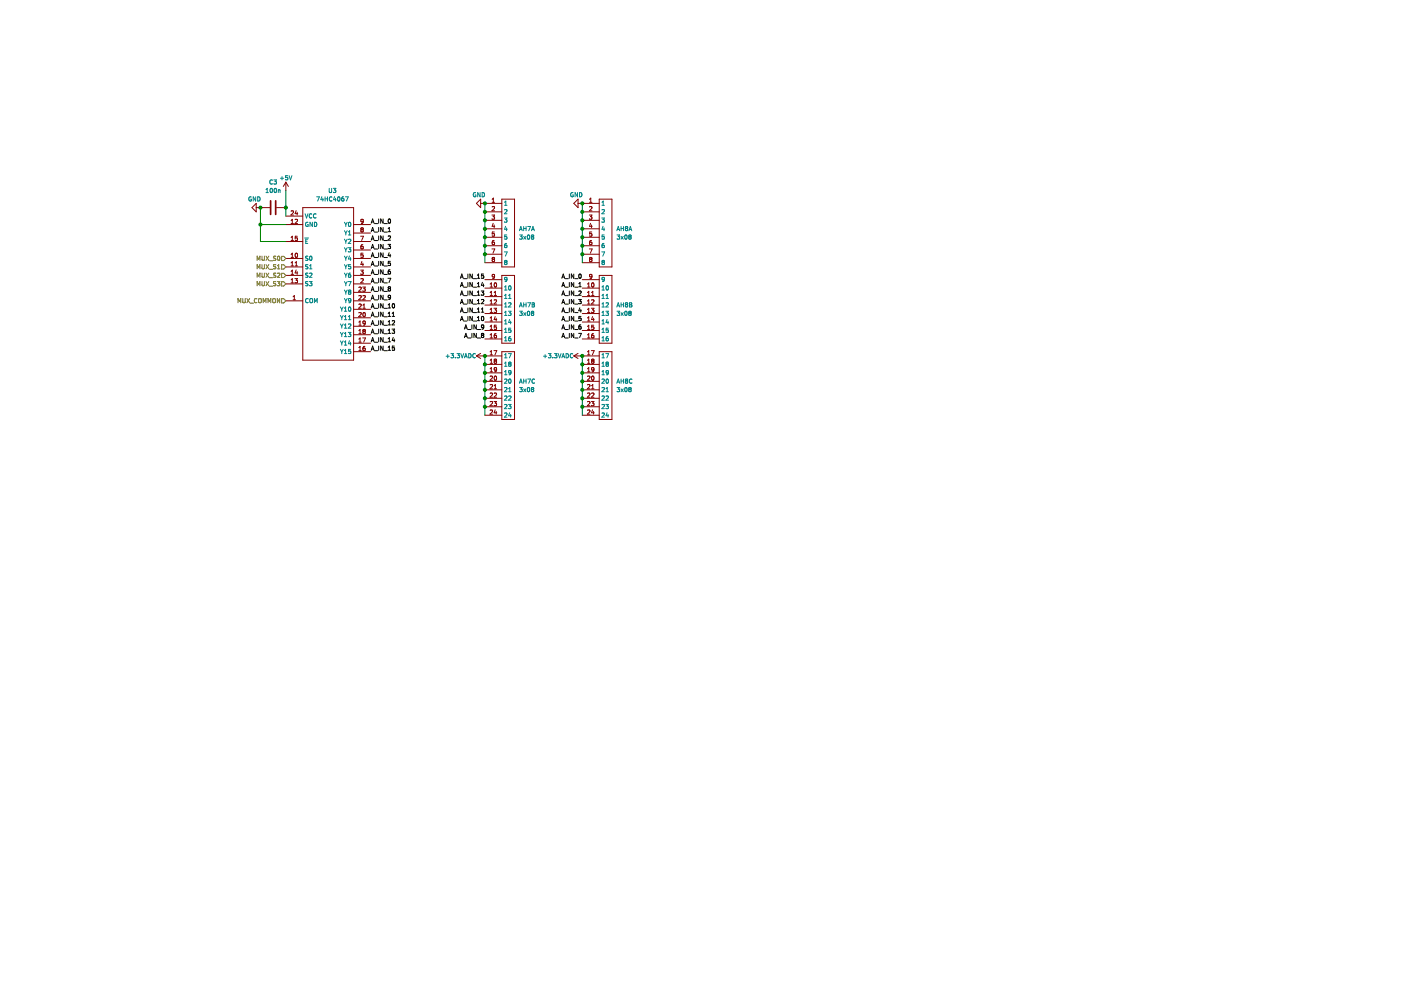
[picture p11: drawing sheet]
<svg xmlns="http://www.w3.org/2000/svg" width="420mm" height="297mm" viewBox="0 0 420 297" stroke-linecap="round" stroke-linejoin="round" font-family="sans-serif">
<path d="M.6 0h419.6v297h-419.6z" fill-rule="evenodd" fill="#fff" stroke="#fff" stroke-width=".3"/>
<g fill="none" stroke="#840000" stroke-width=".3">
<path d="M85.7 54.6l-.7 1.3M85.7 54.6v2.6M85.7 54.6l.8 1.3M144.1 59.7v2.5l-1.2-1.2zM147.6 59.7l.4-.3v1.2M150.5 59.7h3.8v20.3h-3.8zM173.4 59.7v2.5l-1.3-1.2zM176.8 59.7l.4-.3v1.2M179.7 59.7h3.8v20.3h-3.8zM76.8 62.2h4.1M76.8 61v2.5l-1.2-1.3zM82.9 62.2h2.8"/>
<path d="M85.7 77.5h5.1M85.7 67.3h5.1M85.7 72.4h5.1M85.7 64.8h5.1M87.3 63.3l.5-.1 .2 .4-.8 .9h.8M87.3 77.2h.7M87.3 66.1l.4-.4v1.3M87.3 71.2l.4-.4v1.3M87.3 76.3l.4-.4v1.3M87.3 78.8l.4-.4v1.3M87.3 79.7h.7M87.3 67h.7"/>
<path d="M87.3 72.1h.7M88.5 65.8l.5-.1 .2 .4-.8 .9h.8M88.5 79.7h.7M88.5 78.8l.4-.4v1.3M88.6 76l.2-.1a.62 .62 0 0 1 .5 .6 .62 .62 0 0 1-.6 .6l-.2-.4zM88.8 63.1l-.3 .9h.8M89.1 63.6v.9M89.1 71.4h.1M89.2 71.4l-.1 .6h-.6M89.2 70.8h-.6l-.1 .6h.6M90.8 62.2h15.2v45.8h-15.2zM106 77.5h5.1"/>
<path d="M106 67.3h5.1M106 72.4h5.1M106 74.9h5.1M106 69.9h5.1M108.2 70.8h.8l-.5 1.3M108.2 77l.6 .1M108.5 68.8l-.3-.2 .3-.3 .4 .2-.2 .3M108.5 68.8l-.3 .3 .3 .4 .4-.1v-.5M108.5 68.8h.2M108.5 78.4l-.3 .9h.8M108.7 68.8l.1 .1M108.8 66.5l-.5-.1v-.6l.4-.1 .2 .3v.7l-.6 .3"/>
<path d="M108.8 78.9v.8M108.8 73.3l-.3 .1-.3 .5 .1 .6 .5 .1M108.8 73.9l.1 .1M108.8 73.9l-.3-.1-.3 .3M108.8 68.9h.1M108.9 75.9h-.6l-.1 .6 .6-.1 .1 .6M108.9 74v.5M108.9 77l-.1 .1M108.9 74.5l-.1 .1M108.9 66.4l-.1 .1M108.9 66.3v.1M144.1 61h6.4"/>
<path d="M145.4 63.5h5.1M145.4 66h5.1M145.4 68.6h5.1M145.4 71.1h5.1M145.4 73.7h5.1M145.4 76.2h5.1M145.4 78.7h5.1M147.5 64.5h.8l-.4 .4 .4 .2v.5h-.8M147.5 74.6h.9l-.6 1.3M147.6 72.6l.1 .6 .5 .1M147.6 60.6h.7M147.7 62h-.1"/>
<path d="M147.7 62h.5M147.7 72.7l-.1 .1M147.8 77.7l-.2-.2 .2-.3 .5 .2-.2 .3M147.8 77.7l-.2 .2 .2 .5 .5-.2-.2-.5M147.8 77.7h.3M147.9 66.9l-.3 .9h.8M148.2 72.1h-.4l-.2 .5M148.2 67.4v.9M148.2 62h.1M148.2 72.6l.1 .1M148.2 72.6l-.5 .1M148.3 69.5h-.6l-.1 .6h.6l.1 .6h-.7"/>
<path d="M148.3 62v.5l-.8 .7h.8M148.3 72.7v.5M148.3 73.2l-.1 .1M173.4 61h6.3M174.6 63.5h5.1M174.6 66h5.1M174.6 68.6h5.1M174.6 71.1h5.1M174.6 73.7h5.1M174.6 76.2h5.1M174.6 78.7h5.1M176.7 64.5h.8l-.4 .4 .4 .2v.5h-.8"/>
<path d="M176.7 74.6h.9l-.6 1.3M176.8 62l.5-.1 .2 .4-.8 .9h.8M176.8 60.6h.7M177 77.7l-.2-.2 .2-.3 .5 .2-.2 .3M177 77.7h.3M177 77.7l-.2 .2 .2 .5 .5-.2-.2-.5M177.1 66.9l-.3 .9h.8M177.4 67.4v.9M177.4 72.1l-.5 .3-.1 .7 .2 .2 .5-.1-.1-.6h-.4l-.2 .2M177.5 69.5h-.6l-.1 .6h.6l.1 .6h-.7M85.7 90.2h5.1M85.7 80h5.1"/>
<path d="M85.7 85.1h5.1M85.7 82.6h5.1M87.3 81.3l.4-.3v1.2M87.3 83.9l.4-.4v1.3M87.3 84.8h.7M87.3 82.2h.7M87.9 89.9h.7M87.9 89l.4-.4v1.3M88.4 83.5h.8l-.4 .5 .4 .1v.6h-.8M88.8 80.9l-.3 .9h.8M89.1 81.4v.8M106 90.2h5.1"/>
<path d="M106 80h5.1M106 85.1h5.1M106 82.6h5.1M106 97.8h5.1M106 95.3h5.1M106 92.7h5.1M106 87.6h5.1M107.6 86.2l.5-.2 .2 .4-.7 .9h.7M107.6 88.7l.5-.1 .2 .4-.7 .9h.7M107.6 96.6l.4-.4v1.3M107.6 99.1l.4-.4v1.3M107.6 97.5h.7"/>
<path d="M107.6 93.8l.5-.1 .2 .3-.7 .9h.7M107.6 91.2l.5-.1 .2 .4-.7 .9h.7M108.2 81h.7l-.4 .5 .4 .1v.5h-.7M108.8 86h.8l-.5 .5 .4 .2v.5h-.7M108.8 88.7l.5-.1 .3 .4-.8 .9h.8M108.8 83.6h-.6M108.8 83.6h.1M108.8 92.4h.8M108.8 91.5l.4-.4v1.3M108.9 83.6v.5l-.7 .7h.7M108.9 93.8l.2-.1a.62 .62 0 0 1 .5 .6 .62 .62 0 0 1-.6 .6l-.2-.4zM109.1 99.3l-.3-.2 .3-.4 .5 .3-.3 .3"/>
<path d="M109.1 99.3l-.3 .2 .3 .5 .5-.2-.3-.5M109.1 99.3h.2M109.6 96.8l-.3 .2-.4-.1v-.6l.4-.1 .3 .3-.1 .7-.6 .3M145.4 86.4h5.1M145.4 88.9h5.1M145.4 91.4h5.1M145.4 94h5.1M145.4 96.5h5.1M145.4 99.1h5.1M145.4 83.8h5.1M147 98.7h.7M147 96.2h.7"/>
<path d="M147 93.7h.7M147 91.1h.7M147 88.6h.7M147 86h.7M147 85.1l.4-.3v1.2M147 87.7l.4-.4v1.3M147 90.2l.4-.3v1.2M147 92.8l.4-.4v1.3M147 95.3l.4-.4v1.3M147 97.8l.4-.3v1.2M148.1 92.4h.8l-.4 .5 .4 .1v.5h-.8M148.2 90l.5-.1 .2 .3-.8 .9h.8"/>
<path d="M148.2 82.3h-.5l-.1 .5 .2 .2 .5-.2M148.2 88.6h.7M148.2 87.7l.4-.4v1.3M148.2 82.3l.1 .1M148.3 82.4v.8l-.6 .3M148.3 84.9l.2-.1a.62 .62 0 0 1 .5 .6 .62 .62 0 0 1-.6 .6l-.2-.4zM148.5 94.9l-.3 .9h.8M148.8 95.4v.8M148.9 97.5h-.6l-.1 .6 .6-.1 .1 .6h-.7M150.5 82.6h3.8v20.3h-3.8zM174.6 86.4h5.1M174.6 88.9h5.1"/>
<path d="M174.6 91.4h5.1M174.6 94h5.1M174.6 96.5h5.1M174.6 99.1h5.1M174.6 83.8h5.1M176.2 85.1l.4-.3v1.2M176.2 87.7l.4-.4v1.3M176.2 90.2l.4-.3v1.2M176.2 92.8l.4-.4v1.3M176.2 95.3l.4-.4v1.3M176.2 97.8l.4-.3v1.2M176.2 98.7h.7"/>
<path d="M176.2 96.2h.7M176.2 93.7h.7M176.2 91.1h.7M176.2 88.6h.7M176.2 86h.7M177.3 92.4h.8l-.4 .5 .4 .1v.5h-.8M177.4 90l.5-.1 .2 .3-.8 .9h.8M177.4 87.7l.4-.4v1.3M177.4 88.6h.7M177.5 84.9l.1-.1a.55 .55 0 0 1 .6 .6 .55 .55 0 0 1-.7 .5zM177.5 82.8l-.2 .2h-.4v-.6l.4-.2 .2 .3v.7l-.6 .3M177.7 94.9l-.3 .9h.8"/>
<path d="M178 84.8v.1M178 95.4v.8M178.1 97.5h-.6l-.1 .6 .6-.1 .1 .6h-.7M179.7 82.6h3.8v20.3h-3.8zM106 105.4h5.1M106 102.9h5.1M106 100.3h5.1M107.6 105.1h.7M107.6 101.7l.4-.4v1.3M107.6 104.2l.4-.4v1.3M107.6 102.6h.7M107.6 100h.7"/>
<path d="M108.8 101.3h.8l-.5 1.3M109.4 103.8l-.5 .3-.1 .8 .3 .2 .4-.1-.1-.6-.3-.1-.3 .3M142.9 106.7h7.6M142.9 106.7l1.2 .7M144.1 105.9l-1.2 .8M145.4 109.2h5.1M145.4 111.8h5.1M145.4 114.3h5.1M145.4 116.8h5.1M145.4 119.4h5.1M145.4 101.6h5.1M147 106.4h.7"/>
<path d="M147 108.9h.7M147 111.4h.7M147 112.8l.5-.1 .2 .4-.8 .9h.8M147 115.4l.5-.1 .2 .3-.8 .9h.8M147 117.9l.5-.1 .2 .4-.8 .9h.8M147 101.3h.7M147 100.4l.4-.4v1.3M147 105.5l.4-.4v1.3M147 108l.4-.4v1.3M147 110.5l.4-.3v1.2M148.1 105.1h.9l-.6 1.3M148.2 116.5h.7"/>
<path d="M148.2 117.9l.5-.1 .2 .4-.8 .9h.8M148.2 115.6l.4-.3v1.2M148.3 112.8l.2-.1a.62 .62 0 0 1 .5 .7 .62 .62 0 0 1-.6 .5l-.2-.4zM148.4 108.2l-.2 .2 .2 .5 .5-.2-.2-.5M148.4 108.2l-.2-.3 .2-.3 .5 .3-.2 .3M148.4 108.2h.3M148.8 100l-.5 .3-.1 .7 .2 .3 .5-.1-.1-.6-.4-.1-.2 .2M148.9 110.7l-.2 .3-.4-.1v-.6l.4-.1 .2 .2v.7l-.6 .3M150.5 105.4h3.8v20.3h-3.8zM172.1 106.7h7.6M172.1 106.7l1.3 .7M173.4 105.9l-1.3 .8"/>
<path d="M174.6 109.2h5.1M174.6 111.8h5.1M174.6 114.3h5.1M174.6 116.8h5.1M174.6 119.4h5.1M174.6 101.6h5.1M176.2 106.4h.7M176.2 100.4l.4-.4v1.3M176.2 105.5l.4-.4v1.3M176.2 108l.4-.4v1.3M176.2 110.5l.4-.3v1.2M176.2 108.9h.7"/>
<path d="M176.2 111.4h.7M176.2 112.8l.5-.1 .2 .4-.8 .9h.8M176.2 115.4l.5-.1 .2 .3-.8 .9h.8M176.2 117.9l.5-.1 .2 .4-.8 .9h.8M176.2 101.3h.7M177.3 105.1h.9l-.5 1.3M177.4 117.9l.5-.1 .2 .4-.8 .9h.8M177.4 116.5h.7M177.4 115.6l.4-.3v1.2M177.5 112.8l.2-.1a.62 .62 0 0 1 .5 .7 .62 .62 0 0 1-.6 .5l-.2-.4zM177.7 108.2l-.3 .2 .3 .5 .4-.2-.2-.5M177.7 108.2l-.3-.3 .3-.3 .4 .3-.2 .3"/>
<path d="M177.7 108.2h.2M178 100l-.5 .3-.1 .7 .3 .3 .4-.1-.1-.6-.3-.1-.3 .2M178.1 110.7l-.2 .3-.4-.1v-.6l.4-.1 .2 .2v.7l-.6 .3M179.7 105.4h3.8v20.3h-3.8zM145.4 121.9h5.1M145.4 124.5h5.1M147 120.5l.5-.2 .2 .4-.8 .9h.8M147 123l.5-.1 .2 .3-.8 .9h.8M148.1 120.3h.8l-.4 .5 .4 .1v.6h-.8M148.5 122.8l-.3 .9h.8M148.8 123.3v.8M174.6 121.9h5.1"/>
<path d="M174.6 124.5h5.1M176.2 120.5l.5-.2 .2 .4-.8 .9h.8M176.2 123l.5-.1 .2 .3-.8 .9h.8M177.3 120.3h.8l-.4 .5 .4 .1v.6h-.8M177.7 122.8l-.3 .9h.8M178 123.3v.8"/>
</g>
<g fill="none" stroke="#008484" stroke-width=".3">
<path d="M75.3 59.1a.58 .58 0 0 0-.7 .5 .58 .58 0 0 0 .8 .5v-.4h-.2M76.7 59v1.3l-.8-1.3v1.3M77.3 59a.64 .64 0 0 1 .7 .6 .64 .64 0 0 1-.7 .7zM79.8 57.7h.7M79.8 56.8l.3-.3v1.2M81.1 56.6l.2-.1a.62 .62 0 0 1 .4 .6 .62 .62 0 0 1-.5 .6l-.2-.5zM81.7 54a.56 .56 0 0 0-.8 .6 .56 .56 0 0 0 .8 .5M82.1 53.9h.8l-.4 .5 .4 .1v.6h-.8M82.3 56.6l.2-.1a.62 .62 0 0 1 .4 .6 .62 .62 0 0 1-.5 .6l-.2-.5zM83.5 56.9v.8M83.5 57l.4-.1 .1 .8M84.1 53.4h1"/>
<path d="M84.6 52.9v1M86.3 52.6h-.6l-.1 .7 .6-.1 .1 .6h-.7M86.7 52.6l.4 1.3 .4-1.3M94.9 59h.9l-.5 1.3M96.5 58.9l-.3 .9h.8M96.8 59.4v.9M97.5 59v1.3M97.5 59.6h.7M98.2 59v1.3M98.7 56.5v1l.3 .2 .5-.2v-1M99.5 59.1a.56 .56 0 0 0-.7 .5 .56 .56 0 0 0 .7 .5M99.9 56.5h.8l-.4 .4 .4 .2v.5h-.8"/>
<path d="M100.3 58.9l-.3 .9h.8M100.6 59.4v.9M101.4 59.1a.55 .55 0 0 1 .6 .5 .55 .55 0 0 1-.6 .5zM101.8 59.1h.1M103.1 59l-.6 .3-.1 .7 .3 .3 .4-.2v-.6h-.4l-.3 .2M103.6 59h.8l-.5 1.3M142.7 57.8a.58 .58 0 0 0-.8 .6 .58 .58 0 0 0 .8 .5v-.4h-.2M144 57.7v1.3l-.7-1.3v1.3M144.6 57.7a.64 .64 0 0 1 .7 .7 .64 .64 0 0 1-.7 .6zM171.9 57.8a.58 .58 0 0 0-.8 .6 .58 .58 0 0 0 .8 .5v-.4h-.2M173.2 57.7v1.3l-.7-1.3v1.3M173.8 57.7a.64 .64 0 0 1 .7 .7 .64 .64 0 0 1-.7 .6z"/>
<path d="M91.4 71.3h1.1M91.5 64.1l.4 1.2 .5-1.2M91.7 72.3h.4M92.3 71.7h-.6v1.3h.6M92.4 76.8l-.7 .1a.53 .53 0 0 0 .6 .7l-.1 .4h-.6M92.4 79.4h-.7a.53 .53 0 0 0 .6 .7l-.1 .4h-.6M92.4 66.7a.58 .58 0 0 0-.8 .6 .58 .58 0 0 0 .8 .5v-.5h-.2M92.8 79.7l.4-.4v1.3M93 76.9l.1-.1a.62 .62 0 0 1 .5 .6 .62 .62 0 0 1-.6 .6l-.2-.4zM93.5 64.2a.56 .56 0 0 0-.8 .5 .56 .56 0 0 0 .8 .5M93.7 66.6v1.3l-.7-1.3v1.3M94.3 66.6a.64 .64 0 0 1 .7 .7 .64 .64 0 0 1-.7 .6z"/>
<path d="M94.8 64.2a.56 .56 0 0 0-.8 .5 .56 .56 0 0 0 .8 .5M103.3 79.3l.4 .7M103.3 76.8l.4 .6M103.3 74.2l.4 .7M103.3 71.7l.4 .7M103.3 69.2l.4 .6M103.3 66.6l.4 .7M103.7 67.3v.6M103.7 69.8v.6M103.7 72.4v.6M103.7 74.9v.6M103.7 77.4v.6"/>
<path d="M103.7 80v.6M104.1 79.3l-.4 .7M104.1 76.8l-.4 .6M104.1 74.2l-.4 .7M104.1 71.7l-.4 .7M104.1 69.2l-.4 .6M104.1 66.6l-.4 .7M104.4 74.2h.8l-.4 .5 .4 .1v.6h-.8M104.5 71.8l.5-.1 .2 .4-.8 .9h.8M104.5 69.5l.4-.3v1.2M104.5 70.4h.7M104.6 66.7l.2-.1a.62 .62 0 0 1 .4 .7 .62 .62 0 0 1-.5 .5l-.2-.4z"/>
<path d="M104.8 76.7l-.3 .9h.8M105.1 77.2v.8M105.2 79.3h-.6l-.1 .6h.6l.1 .6h-.7M151.3 65.3h.7l-.4 .5 .4 .2v.5h-.7M151.3 75.5h.8l-.5 1.3M151.3 62.9l.5-.1 .2 .4-.7 .9h.7M151.3 60.6l.4-.3v1.2M151.3 61.5h.7M151.6 78.6l-.3-.3 .3-.3 .4 .3-.2 .3M151.6 78.6l-.3 .2 .3 .5 .4-.2-.2-.5M151.6 78.6h.2M151.6 67.8l-.3 .9h.8"/>
<path d="M151.9 73l-.5 .3-.1 .7 .3 .2 .4-.1-.1-.6h-.3l-.3 .2M151.9 68.3v.9M152 70.4h-.6l-.1 .6h.6l.1 .6h-.7M155.8 69.2l.4-1.3 .4 1.3M155.8 70.4h.8l-.4 .5 .4 .1v.6h-.7M155.8 71.6h.1M155.9 68.8h.6M157 67.9v1.3M157 68.5h.8M157 70.8l.7 .9M157.7 70.8l-.7 .9M157.8 67.9v1.3"/>
<path d="M158.3 67.9h.8l-.5 1.3M158.3 70.5l.1-.1a.62 .62 0 0 1 .5 .7 .62 .62 0 0 1-.6 .5l-.2-.4zM159.3 70.7l.3-.3 .5 .3M159.3 70.7h.1M159.3 70.7l.3 .3M159.4 69.2l.4-1.3 .5 1.3M159.5 68.8h.6M159.6 71l-.3 .2 .3 .5 .5-.2-.3-.5M159.6 71h.2M160.1 70.7h.1M160.1 70.7l-.3 .3M180.5 65.3h.8l-.5 .5 .4 .2v.5h-.7"/>
<path d="M180.5 75.5h.8l-.5 1.3M180.5 60.6l.4-.3v1.2M180.5 62.9l.5-.1 .3 .4-.8 .9h.8M180.5 61.5h.8M180.8 78.6l-.3-.3 .3-.3 .5 .3-.3 .3M180.8 78.6l-.3 .2 .3 .5 .5-.2-.3-.5M180.8 78.6h.2M180.8 67.8l-.3 .9h.8M181.1 73l-.5 .3-.1 .7 .3 .2 .4-.1-.1-.6h-.3l-.3 .2M181.1 68.3v.9M181.2 70.4h-.6l-.1 .6h.6l.1 .6h-.7M185 69.2l.4-1.3 .4 1.3"/>
<path d="M185 70.4h.8l-.4 .5 .4 .1v.6h-.8M185.1 68.8h.6M186.3 67.9v1.3M186.3 68.5h.7M186.3 70.8l.6 .9M186.9 70.8l-.6 .9M187 67.9v1.3M187.5 70.5l.1-.1a.62 .62 0 0 1 .5 .7 .62 .62 0 0 1-.6 .5l-.2-.4zM187.5 68.1v.1M187.5 68.1l.3-.2 .5 .2M187.5 68.2l.3 .2M187.8 68.4l-.3 .3 .3 .5 .5-.3-.3-.5"/>
<path d="M187.8 68.4h.2M188.3 68.1v.1M188.3 68.2l-.3 .2M188.6 70.7h.1M188.6 70.7l.2-.3 .5 .3M188.6 70.7l.2 .3M188.6 69.2l.4-1.3 .5 1.3M188.7 68.8h.6M188.8 71l-.2 .2 .2 .5 .5-.2-.3-.5M188.8 71h.2M189.3 70.7h.1M189.3 70.7l-.3 .3"/>
<path d="M92.4 81.9l-.7 .1a.53 .53 0 0 0 .6 .6l-.1 .5h-.6M92.4 84.5h-.7a.53 .53 0 0 0 .6 .7l-.1 .4h-.6M92.4 89.6a.56 .56 0 0 0-.8 .5 .56 .56 0 0 0 .8 .5M92.8 84.4h.8l-.5 .5 .4 .1v.5h-.7M92.8 82l.5-.1 .3 .3-.8 .9h.8M92.8 80.6h.8M93 89.7l.2-.2 .5 .2-.1 1-.6-.1zM94.3 90.7v-1.2l.4 .9 .4-.9v1.2M102.1 99.6l.4 .7M102.1 97.1l.4 .7M102.1 94.6l.4 .6M102.1 92l.4 .7"/>
<path d="M102.5 92.7v.6M102.5 95.2v.6M102.5 97.8v.6M102.9 99.6l-.4 .7M102.9 97.1l-.4 .7M102.9 94.6l-.4 .6M102.9 92l-.4 .7M103.3 92.4l.3-.4v1.3M103.3 94.9l.3-.3v1.2M103.3 97.5l.3-.4v1.3M103.3 98.4h.7M103.3 84.4l.4 .7"/>
<path d="M103.3 95.8h.7M103.3 93.3h.7M103.3 89.5l.4 .6M103.3 86.9l.4 .7M103.3 81.9l.4 .6M103.7 82.5v.6M103.7 85.1v.6M103.7 87.6v.6M103.7 90.1v.6M104.1 84.4l-.4 .7M104.1 89.5l-.4 .6M104.1 86.9l-.4 .7"/>
<path d="M104.1 81.9l-.4 .6M104.4 84.4h.9l-.6 1.3M104.4 99.6h.8l-.4 .5 .4 .1v.6h-.8M104.5 97.2l.5-.1 .2 .4-.8 .9h.8M104.5 95.8h.7M104.5 94.9l.4-.3v1.2M104.6 92.1l.2-.1a.62 .62 0 0 1 .4 .7 .62 .62 0 0 1-.5 .5l-.2-.4zM104.6 87.5v.1M104.7 87.5l-.2-.3 .2-.3 .5 .3-.2 .3M104.7 87.5h.3M104.7 87.5h-.1M105 87.5l.2 .2-.2 .5-.4-.1v-.5"/>
<path d="M105.1 81.9l-.5 .3-.1 .7 .2 .2 .5-.1-.1-.6-.4-.1-.2 .3M105.2 90l-.2 .3-.4-.1v-.6l.4-.1 .2 .2v.7l-.6 .3M151.3 89.5h.7M151.3 99.6h.7M151.3 97.1h.7M151.3 92h.7M151.3 86.9h.7M151.3 86l.4-.3v1.2M151.3 88.6l.4-.4v1.3M151.3 91.1l.4-.4v1.3M151.3 93.6l.4-.3v1.3M151.3 96.2l.4-.4v1.3"/>
<path d="M151.3 98.7l.4-.3v1.2M151.3 94.6h.7M152 83.7l-.2 .2h-.4v-.7l.4-.1 .2 .3v.7l-.6 .3M152.5 93.3h.8l-.5 .5h.3M152.5 94.4v.1M152.5 90.9l.5-.2 .3 .4-.8 .9h.8M152.5 89.5h.8M152.5 88.6l.4-.4v1.3M152.5 94.5h.6M152.7 85.8l.1-.1a.62 .62 0 0 1 .5 .6 .62 .62 0 0 1-.6 .6l-.2-.4zM152.8 95.8l-.3 .9h.8M153.1 96.3v.8"/>
<path d="M153.1 93.8l.1 .1M153.2 98.4h-.6l-.1 .6 .6-.1 .1 .6h-.7M153.2 93.9v.5M153.2 94.4l-.1 .1M155.8 92l.4-1.3 .4 1.3M155.8 93.3h.8l-.4 .5 .4 .1v.5l-.7 .1M155.8 94.4l.1 .1M155.9 91.7h.6M157 90.7v1.3M157 91.4h.8M157 93.7l.7 .9M157.7 93.7l-.7 .9"/>
<path d="M157.8 90.7v1.3M158.3 90.7h.8l-.5 1.3M158.3 93.4l.1-.1a.62 .62 0 0 1 .5 .6 .62 .62 0 0 1-.6 .6l-.2-.4zM159.6 93.8l-.3-.2 .3-.3 .5 .2-.3 .3M159.6 93.8l-.3 .3 .3 .5 .5-.3-.3-.5M159.6 91.4h.4M159.6 93.8h.2M160 91.4l.2-.5-.6-.2v1.3h.6M160 91.4l.3 .2v.3M160.3 91.9l-.1 .1M180.5 86l.4-.3v1.2M180.5 88.6l.4-.4v1.3"/>
<path d="M180.5 91.1l.4-.4v1.3M180.5 93.6l.4-.3v1.3M180.5 96.2l.4-.4v1.3M180.5 98.7l.4-.3v1.2M180.5 89.5h.8M180.5 99.6h.8M180.5 97.1h.8M180.5 92h.8M180.5 86.9h.8M180.5 94.6h.8M181.3 83.7l-.3 .2h-.3l-.1-.7 .4-.1 .3 .3-.1 .7-.5 .3M181.7 93.3h.8l-.5 .5 .4 .1v.5h-.7"/>
<path d="M181.7 90.9l.5-.2 .3 .4-.8 .9h.8M181.7 88.6l.4-.4v1.3M181.7 89.5h.8M181.9 85.8l.1-.1a.62 .62 0 0 1 .5 .6 .62 .62 0 0 1-.6 .6l-.2-.4zM182 95.8l-.3 .9h.8M182.3 96.3v.8M182.4 98.4h-.6l-.1 .6 .6-.1 .1 .6h-.7M185 92l.4-1.3 .4 1.3M185 93.3h.8l-.4 .5 .4 .1v.5h-.8M185.1 91.7h.6M186.3 90.7v1.3M186.3 91.4h.7"/>
<path d="M186.3 93.7l.6 .9M186.9 93.7l-.6 .9M187 90.7v1.3M187.5 93.4l.1-.1a.62 .62 0 0 1 .5 .6 .62 .62 0 0 1-.6 .6l-.2-.4zM187.5 91h.1M187.5 91l.3-.3 .5 .3M187.5 91l.3 .3M187.8 91.3l-.3 .2 .3 .5 .5-.2-.3-.5M187.8 91.3h.2M188.3 91h.1M188.3 91l-.3 .3M188.8 93.8l-.2 .3 .2 .5 .5-.3-.3-.5"/>
<path d="M188.8 93.8l-.2-.2 .2-.3 .5 .2-.3 .3M188.8 90.7l.7 .3-.3 .4 .3 .4-.2 .2h-.5zM188.8 91.4h.4M188.8 93.8h.2M102.1 104.7l.4 .7M102.1 102.2l.4 .6M102.5 100.3v.6M102.5 102.8v.6M102.5 105.4v.6M102.9 104.7l-.4 .7M102.9 102.2l-.4 .6M103.3 106h.7"/>
<path d="M103.3 100l.3-.4v1.3M103.3 102.5l.3-.3v1.2M103.3 105.1l.3-.4v1.3M103.3 103.4h.7M103.3 100.9h.7M104.8 102.1l-.3 .9h.8M105.1 102.6v.8M105.2 104.7h-.6l-.1 .6h.6l.1 .6h-.7M133.8 106.8h1M134.3 106.3v1M135.2 106h.8l-.4 .5 .4 .1v.5h-.8M136.6 107.1v.2"/>
<path d="M137.1 106h.7l-.4 .5 .4 .1v.5h-.7M138.2 106l.4 1.3 .4-1.3M139.3 107.3l.4-1.3 .4 1.3M139.4 106.9h.6M140.6 106a.64 .64 0 0 1 .7 .6 .64 .64 0 0 1-.7 .7zM142.6 106.1a.56 .56 0 0 0-.8 .5 .56 .56 0 0 0 .8 .5M151.3 107.3h.7M151.3 109.8h.7M151.3 112.3h.7M151.3 113.7l.5-.1 .2 .4-.7 .9h.7M151.3 116.3l.5-.2 .2 .4-.7 .9h.7M151.3 118.8l.5-.1 .2 .4-.7 .9h.7"/>
<path d="M151.3 101.3l.4-.4v1.3M151.3 106.4l.4-.4v1.3M151.3 108.9l.4-.4v1.3M151.3 111.4l.4-.3v1.2M151.3 102.2h.7M152.5 106h.8l-.5 1.3M152.5 117.4h.8M152.5 118.8l.5-.1 .3 .4-.8 .9h.8M152.5 116.5l.4-.4v1.3M152.7 113.7l.1-.1a.62 .62 0 0 1 .5 .7 .62 .62 0 0 1-.6 .5l-.2-.4zM152.8 109.1l-.3 .2 .3 .5 .4-.1v-.5M152.8 109.1l-.3-.3 .3-.3 .5 .3-.3 .3"/>
<path d="M152.8 109.1h.2M153 109.1h.1M153.1 100.9l-.5 .3-.1 .7 .3 .3 .4-.1-.1-.6-.3-.1-.3 .2M153.1 109.1l.1 .1M153.3 111.6l-.3 .3-.3-.1-.1-.6 .4-.1 .3 .2-.1 .7-.5 .3M155.8 114.9l.4-1.3 .4 1.3M155.8 116.1h.8l-.4 .5 .4 .2v.5h-.8M155.9 114.5h.6M157 114.2h.8M157 113.6v1.3M157 116.6l.7 .8M157.7 116.6l-.7 .8"/>
<path d="M157.8 113.6v1.3M158.3 113.6h.8l-.5 1.3M158.3 116.3l.1-.2a.62 .62 0 0 1 .5 .7 .62 .62 0 0 1-.6 .6l-.2-.5zM159.6 116.7l-.3 .2 .3 .5 .5-.2-.3-.5M159.6 116.7l-.3-.3 .3-.3 .5 .3-.3 .3M159.6 116.7h.2M160.3 113.7a.56 .56 0 0 0-.8 .5 .56 .56 0 0 0 .8 .6M163 106.8h1M163.5 106.3v1M164.4 106h.8l-.4 .5 .4 .1v.5h-.8M165.8 107.1v.2M166.3 106h.7l-.4 .5 .4 .1v.5h-.7"/>
<path d="M167.4 106l.4 1.3 .5-1.3M168.5 107.3l.4-1.3 .4 1.3M168.6 106.9h.6M169.8 106a.64 .64 0 0 1 .7 .6 .64 .64 0 0 1-.7 .7zM171.8 106.1a.56 .56 0 0 0-.8 .5 .56 .56 0 0 0 .8 .5M180.5 107.3h.8M180.5 101.3l.4-.4v1.3M180.5 106.4l.4-.4v1.3M180.5 108.9l.4-.4v1.3M180.5 111.4l.4-.3v1.2M180.5 109.8h.8M180.5 112.3h.8"/>
<path d="M180.5 113.7l.5-.1 .3 .4-.8 .9h.8M180.5 116.3l.5-.2 .3 .4-.8 .9h.8M180.5 118.8l.5-.1 .3 .4-.8 .9h.8M180.5 102.2h.8M181.7 106h.8l-.5 1.3M181.7 118.8l.5-.1 .3 .4-.8 .9h.8M181.7 117.4h.8M181.7 116.5l.4-.4v1.3M181.9 113.7l.1-.1a.62 .62 0 0 1 .5 .7 .62 .62 0 0 1-.6 .5l-.2-.4zM181.9 114.8h.1M182 109.1l-.3 .2 .3 .5 .5-.2-.3-.5M182 109.1l-.3-.3 .3-.3 .5 .3-.3 .3"/>
<path d="M182 109.1h.2M182.3 100.9l-.5 .3-.1 .7 .3 .3 .4-.1-.1-.6-.3-.1-.3 .2M182.5 111.6l-.3 .3-.3-.1-.1-.6 .4-.1 .3 .2-.1 .7-.5 .3M185 114.9l.4-1.3 .4 1.3M185 116.1h.8l-.4 .5 .4 .2v.5h-.8M185.1 114.5h.6M186.3 113.6v1.3M186.3 114.2h.7M186.3 116.6l.6 .8M186.9 116.6l-.6 .8M187 113.6v1.3M187.5 116.3l.1-.2a.62 .62 0 0 1 .5 .7 .62 .62 0 0 1-.6 .6l-.2-.5z"/>
<path d="M187.5 113.8l.3-.2 .5 .2M187.5 113.9l.3 .3M187.5 113.8v.1M187.8 114.2l-.3 .2 .3 .5 .5-.3-.3-.4M187.8 114.2h.2M188.3 113.8v.1M188.3 113.9l-.3 .3M188.8 116.7l-.2-.3 .2-.3 .5 .3-.3 .3M188.8 116.7l-.2 .2 .2 .5 .5-.2-.3-.5M188.8 116.7h.2M189.5 113.7a.56 .56 0 0 0-.8 .5 .56 .56 0 0 0 .8 .6M151.3 121.3l.5-.1 .2 .4-.7 .9h.7"/>
<path d="M151.3 123.9l.5-.1 .2 .3-.7 .9h.7M152.5 121.2h.8l-.5 .5 .4 .1v.6h-.7M152.8 123.7l-.3 .9h.8M153.1 124.2v.8M180.5 121.3l.5-.1 .3 .4-.8 .9h.8M180.5 123.9l.5-.1 .3 .3-.8 .9h.8M181.7 121.2h.8l-.5 .5 .4 .1v.6h-.7M182 123.7l-.3 .9h.8M182.3 124.2v.8"/>
</g>
<path d="M81.2 60.2v4.1M82.7 60.2v4.1" fill="none" stroke="#840000" stroke-width=".51"/>
<g fill="none" stroke="#848400" stroke-width=".3">
<path d="M77.1 78v-1.2l.4 .9 .5-.9v1.2M78.6 76.8v1l.2 .2 .5-.2v-1M78.6 79.3v1l.2 .3 .5-.3v-1M79.8 79.3l.8 1.3M79.8 76.8l.8 1.2M80.6 79.3l-.8 1.3M80.6 76.8l-.8 1.2M80.8 78.2h1M82.7 79.4h-.6a.53 .53 0 0 0 .6 .7l-.1 .4h-.6M82.7 76.8l-.6 .1a.53 .53 0 0 0 .6 .7l-.1 .4h-.6M83.2 79.7l.4-.4v1.3M83.3 76.9l.2-.1a.62 .62 0 0 1 .5 .6 .62 .62 0 0 1-.6 .6l-.2-.4z"/>
<path d="M84.5 79.4h.6l.6 .6-.6 .6h-.6zM84.5 76.8h.6l.6 .7-.6 .6h-.6zM71.4 90.7v-1.2l.4 .9 .4-.9v1.2M72.8 89.5v1l.3 .2 .4-.2v-1M74 89.5l.9 1.2M74.9 89.5l-.9 1.2M75.1 90.9h.9M77 89.6a.56 .56 0 0 0-.7 .5 .56 .56 0 0 0 .7 .5M77.1 80.6v-1.3l.4 .9 .5-.9v1.3M77.1 83.1v-1.2l.4 .9 .5-.9v1.2M77.1 85.7v-1.3l.4 .9 .5-.9v1.3M77.6 89.7l.2-.2 .5 .2-.1 1-.6-.1z"/>
<path d="M78.6 81.9v1l.2 .2 .5-.2v-1M78.6 84.4v1l.2 .3 .5-.3v-1M78.9 90.7v-1.2l.4 .9 .5-.9v1.2M79.8 84.4l.8 1.3M79.8 81.9l.8 1.2M80.4 90.7v-1.2l.4 .9 .4-.9v1.2M80.6 84.4l-.8 1.3M80.6 81.9l-.8 1.2M80.8 80.7h1M80.8 85.8h1M80.8 83.2h1M81.8 89.7l.3-.2 .5 .2-.2 1-.6-.1z"/>
<path d="M82.1 82a.53 .53 0 0 0 .6 .6l-.1 .5h-.6M82.1 81.9v.1M82.1 81.9h.6M82.7 84.5h-.6a.53 .53 0 0 0 .6 .7l-.1 .4h-.6M83.2 84.4h.7l-.4 .5 .4 .1v.5h-.7M83.2 80.6h.7M83.2 82l.5-.1 .2 .3-.7 .9h.7M83.9 89.5v1.2l-.7-1.2v1.2M84.5 81.9h.6l.6 .7-.6 .6h-.6zM84.5 84.5h.6l.6 .6-.6 .6h-.6zM84.5 89.5h.6l.6 .7-.6 .6h-.6z"/>
</g>
<g fill="none" stroke="#000" stroke-width=".3">
<path d="M111.3 69.4l.4-1.2 .5 1.2M111.3 72l.4-1.3 .5 1.3M111.3 74.5l.4-1.2 .5 1.2M111.3 77.1l.4-1.3 .5 1.3M111.3 79.6l.4-1.3 .5 1.3M111.3 66.9l.4-1.3 .5 1.3M111.4 69.1h.7M111.4 71.6h.7M111.4 74.2h.7M111.4 76.7h.7M111.4 79.2h.7M111.4 66.5h.7"/>
<path d="M112.3 69.6h1M112.3 72.1h1M112.3 74.6h1M112.3 77.2h1M112.3 79.7h1M112.3 67h1M113.6 65.6v1.3M113.6 68.2v1.2M113.6 70.7v1.3M113.6 73.3v1.2M113.6 75.8v1.3M113.6 78.3v1.3"/>
<path d="M114.9 65.6v1.3l-.7-1.3v1.3M114.9 68.2v1.2l-.7-1.2v1.2M114.9 70.7v1.3l-.7-1.3v1.3M114.9 73.3v1.2l-.7-1.2v1.2M114.9 75.8v1.3l-.7-1.3v1.3M114.9 78.3v1.3l-.7-1.3v1.3M115.2 69.6h1M115.2 72.1h1M115.2 74.6h1M115.2 77.2h1M115.2 79.7h1M115.2 67h1"/>
<path d="M116.3 73.3h.8l-.4 .4 .4 .2v.5h-.8M116.4 69.4h.7M116.4 68.5l.4-.3v1.2M116.4 70.8l.5-.1 .2 .4-.8 .9h.8M116.5 65.8l.2-.2a.62 .62 0 0 1 .5 .7 .62 .62 0 0 1-.6 .5l-.2-.4zM116.7 75.7l-.3 .9h.8M117 76.2v.9M117.1 78.3h-.6l-.1 .6h.6l.1 .6h-.7M111.3 92.3l.4-1.3 .5 1.3M111.3 99.9l.4-1.2 .5 1.2M111.3 97.4l.4-1.3 .5 1.3M111.3 94.8l.4-1.2 .5 1.2"/>
<path d="M111.3 87.2l.4-1.2 .5 1.2M111.3 84.7l.4-1.3 .5 1.3M111.3 89.8l.4-1.3 .5 1.3M111.3 82.1l.4-1.2 .5 1.2M111.4 91.9h.7M111.4 99.6h.7M111.4 97h.7M111.4 94.5h.7M111.4 86.9h.7M111.4 84.3h.7M111.4 89.4h.7M111.4 81.8h.7"/>
<path d="M112.3 92.4h1M112.3 97.5h1M112.3 95h1M112.3 87.3h1M112.3 84.8h1M112.3 89.9h1M112.3 82.3h1M113.6 80.9v1.2M113.6 83.4v1.3M113.6 86v1.2M113.6 88.5v1.3M113.6 91v1.3"/>
<path d="M113.6 93.6v1.2M113.6 96.1v1.3M113.6 98.7v1.2M114.9 80.9v1.2l-.7-1.2v1.2M114.9 83.4v1.3l-.7-1.3v1.3M114.9 86v1.2l-.7-1.2v1.2M114.9 88.5v1.3l-.7-1.3v1.3M114.9 91v1.3l-.7-1.3v1.3M114.9 93.6v1.2l-.7-1.2v1.2M114.9 96.1v1.3l-.7-1.3v1.3M114.9 98.7v1.2l-.7-1.2v1.2M115.2 92.4h1"/>
<path d="M115.2 97.5h1M115.2 95h1M115.2 87.3h1M115.2 84.8h1M115.2 89.9h1M115.2 82.3h1M116.3 83.4h.9l-.6 1.3M116.4 99.9h.7M116.4 94.8h.7M116.4 97.4h.7M116.4 86.2l.2-.2 .5 .2M116.4 91.4l.4-.4v1.3"/>
<path d="M116.4 93.9l.4-.3v1.2M116.4 96.5l.4-.4v1.3M116.4 99l.4-.3v1.2M116.4 92.3h.7M116.4 86.3l.2 .2M116.4 86.2v.1M116.6 86.5l-.2 .2 .2 .5 .5-.2-.2-.5M116.6 86.5h.3M117 80.9l-.5 .3-.1 .7 .2 .2 .5-.1-.1-.6h-.4l-.2 .2M117.1 86.2v.1M117.1 89l-.2 .3-.4-.1v-.6l.4-.1 .2 .2v.8l-.6 .3M117.1 86.3l-.2 .2"/>
<path d="M117.6 98.7h.7l-.4 .4 .4 .2v.5h-.7M117.6 94.8h.7M117.6 96.2l.5-.1 .2 .4-.7 .9h.7M117.6 93.9l.4-.3v1.2M117.7 91.2l.2-.2a.62 .62 0 0 1 .5 .7 .62 .62 0 0 1-.6 .5l-.2-.4zM138.1 88.5l.4-1.3 .4 1.3M138.1 91l.4-1.2 .4 1.2M138.1 86l.4-1.3 .4 1.3M138.1 83.4l.4-1.3 .4 1.3M138.1 96.1l.4-1.3 .4 1.3M138.1 93.6l.4-1.3 .4 1.3M138.2 95.8h.6"/>
<path d="M138.2 85.6h.6M138.2 93.2h.6M138.2 88.1h.6M138.2 90.7h.6M138.2 83h.6M139 96.2h1M139 86.1h1M139 93.7h1M139 88.6h1M139 91.2h1M139 83.5h1M139.3 98.7l.4-1.3 .4 1.3"/>
<path d="M139.4 98.3h.6M140.3 98.8h.9M140.3 82.1v1.3M140.3 84.7v1.3M140.3 87.2v1.3M140.3 89.8v1.2M140.3 92.3v1.3M140.3 94.8v1.3M141.5 97.4v1.3M141.5 99.9v1.3M141.6 82.1v1.3l-.7-1.3v1.3M141.6 84.7v1.3l-.7-1.3v1.3"/>
<path d="M141.6 87.2v1.3l-.7-1.3v1.3M141.6 89.8v1.2l-.7-1.2v1.2M141.6 92.3v1.3l-.7-1.3v1.3M141.6 94.8v1.3l-.7-1.3v1.3M142 96.2h.9M142 86.1h.9M142 93.7h.9M142 88.6h.9M142 91.2h.9M142 83.5h.9M142.9 97.4v1.3l-.8-1.3v1.3M142.9 99.9v1.3l-.8-1.3v1.3"/>
<path d="M143.2 96.1h.7M143.2 98.8h.9M143.2 86h.7M143.2 88.5h.7M143.2 82.5l.3-.4v1.3M143.2 85l.3-.3v1.3M143.2 87.6l.3-.4v1.3M143.2 90.1l.3-.3v1.2M143.2 92.7l.3-.4v1.3M143.2 95.2l.3-.4v1.3M143.2 91h.7M143.2 83.4h.7"/>
<path d="M143.2 93.6h.7M144.3 88.4h.7M144.3 87.2h.8l-.4 .5 .3 .1M144.4 89.9l.5-.1 .2 .3-.8 .9h.8M144.4 93.6h.7M144.4 92.7l.3-.4v1.3M144.5 95l.2-.2a.62 .62 0 0 1 .4 .7 .62 .62 0 0 1-.5 .6l-.2-.5zM144.7 84.6l-.3 .9h.8M145 100h-.6l.2 .5M145 97.4h-.5l-.1 .5 .2 .3 .5-.3M145 87.8h.1M145 85.1v.9"/>
<path d="M145 100h.1M145 97.4v.1M145 97.5v.9l-.5 .3M145 87.8v.6M145 82.1h-.6v.6h.6v.6h-.6M145 88.4h.1M168.5 96.1l.4-1.3 .4 1.3M168.5 98.7l.4-1.3 .4 1.3M168.5 86l.4-1.3 .4 1.3M168.5 93.6l.4-1.3 .4 1.3M168.5 88.5l.4-1.3 .4 1.3M168.5 91l.4-1.2 .4 1.2"/>
<path d="M168.5 83.4l.4-1.3 .4 1.3M168.6 95.8h.6M168.6 98.3h.6M168.6 85.6h.6M168.6 93.2h.6M168.6 88.1h.6M168.6 90.7h.6M168.6 83h.6M169.5 96.2h.9M169.5 98.8h.9M169.5 86.1h.9M169.5 93.7h.9"/>
<path d="M169.5 88.6h.9M169.5 91.2h.9M169.5 83.5h.9M170.7 82.1v1.3M170.7 84.7v1.3M170.7 87.2v1.3M170.7 89.8v1.2M170.7 92.3v1.3M170.7 94.8v1.3M170.7 97.4v1.3M170.7 99.9v1.3M172.1 82.1v1.3l-.8-1.3v1.3"/>
<path d="M172.1 84.7v1.3l-.8-1.3v1.3M172.1 87.2v1.3l-.8-1.3v1.3M172.1 89.8v1.2l-.8-1.2v1.2M172.1 92.3v1.3l-.8-1.3v1.3M172.1 94.8v1.3l-.8-1.3v1.3M172.1 97.4v1.3l-.8-1.3v1.3M172.1 99.9v1.3l-.8-1.3v1.3M172.4 96.2h.9M172.4 98.8h.9M172.4 86.1h.9M172.4 93.7h.9M172.4 88.6h.9"/>
<path d="M172.4 91.2h.9M172.4 83.5h.9M173.5 99.9h.9l-.6 1.3M173.5 89.8h.8l-.4 .4 .3 .2v.5h-.7M173.6 87.3l.5-.1 .2 .4-.8 .9h.8M173.6 86h.7M173.6 85l.3-.3v1.3M173.7 82.3l.2-.2a.62 .62 0 0 1 .4 .7 .62 .62 0 0 1-.5 .6l-.2-.5zM173.8 97.5l-.2 .9 .2 .3 .4-.2v-.6h-.4l-.2 .2M173.8 97.4v.1M173.9 92.2l-.3 .9h.8M174.2 97.4h-.4"/>
<path d="M174.2 92.7v.9M174.2 94.8h-.6v.6h.6v.6h-.6M111.3 105l.4-1.3 .5 1.3M111.3 102.5l.4-1.3 .5 1.3M111.4 104.6h.7M111.4 102.1h.7M112.3 105.1h1M112.3 100h1M112.3 102.6h1M113.6 101.2v1.3M113.6 103.7v1.3M114.9 101.2v1.3l-.7-1.3v1.3"/>
<path d="M114.9 103.7v1.3l-.7-1.3v1.3M115.2 105.1h1M115.2 100h1M115.2 102.6h1M116.4 101.6l.4-.4v1.3M116.4 104.1l.4-.4v1.3M116.4 105h.7M116.4 102.5h.7M117.9 101.1l-.3 .9h.8M118.2 101.6v.9M118.3 103.7h-.6l-.1 .6h.6l.1 .6h-.7M139.3 101.2l.4-1.3 .4 1.3"/>
<path d="M139.4 100.8h.6M140.3 101.3h.9M143.2 101.3h.9M144.6 100.5l-.2 .2 .2 .5 .5-.2-.2-.5M144.6 100.5h.3M145 100l-.1 .5M168.5 101.2l.4-1.3 .4 1.3M168.6 100.8h.6M169.5 101.3h.9M172.4 101.3h.9"/>
</g>
<path d="M85.7 57.2v7.6M78.1 62.2v10.2h7.6M78.1 67.3h7.6M145.4 61v17.7M174.6 61v17.7M145.4 106.7v17.8M174.6 106.7v17.8" fill="none" stroke="#008400" stroke-width=".3"/>
<g fill="#008400" stroke="#008400" stroke-width=".3">
<circle cx="174.6" cy="116.8" r=".46"/>
<circle cx="174.6" cy="114.3" r=".46"/>
<circle cx="145.4" cy="119.4" r=".46"/>
<circle cx="145.4" cy="121.9" r=".46"/>
<circle cx="174.6" cy="111.8" r=".46"/>
<circle cx="174.6" cy="109.2" r=".46"/>
<circle cx="145.4" cy="114.3" r=".46"/>
<circle cx="145.4" cy="116.8" r=".46"/>
<circle cx="174.6" cy="106.7" r=".46"/>
<circle cx="174.6" cy="119.4" r=".46"/>
<circle cx="174.6" cy="121.9" r=".46"/>
<circle cx="145.4" cy="111.8" r=".46"/>
<circle cx="145.4" cy="106.7" r=".46"/>
<circle cx="145.4" cy="109.2" r=".46"/>
<circle cx="145.4" cy="66" r=".46"/>
<circle cx="145.4" cy="61" r=".46"/>
<circle cx="145.4" cy="63.5" r=".46"/>
<circle cx="145.4" cy="71.1" r=".46"/>
<circle cx="145.4" cy="68.6" r=".46"/>
<circle cx="145.4" cy="73.7" r=".46"/>
<circle cx="145.4" cy="76.2" r=".46"/>
<circle cx="78.1" cy="67.3" r=".46"/>
<circle cx="78.1" cy="62.2" r=".46"/>
<circle cx="85.7" cy="62.2" r=".46"/>
<circle cx="174.6" cy="76.2" r=".46"/>
<circle cx="174.6" cy="73.7" r=".46"/>
<circle cx="174.6" cy="66" r=".46"/>
<circle cx="174.6" cy="63.5" r=".46"/>
<circle cx="174.6" cy="68.6" r=".46"/>
<circle cx="174.6" cy="61" r=".46"/>
<circle cx="174.6" cy="71.1" r=".46"/>
</g>
</svg>
